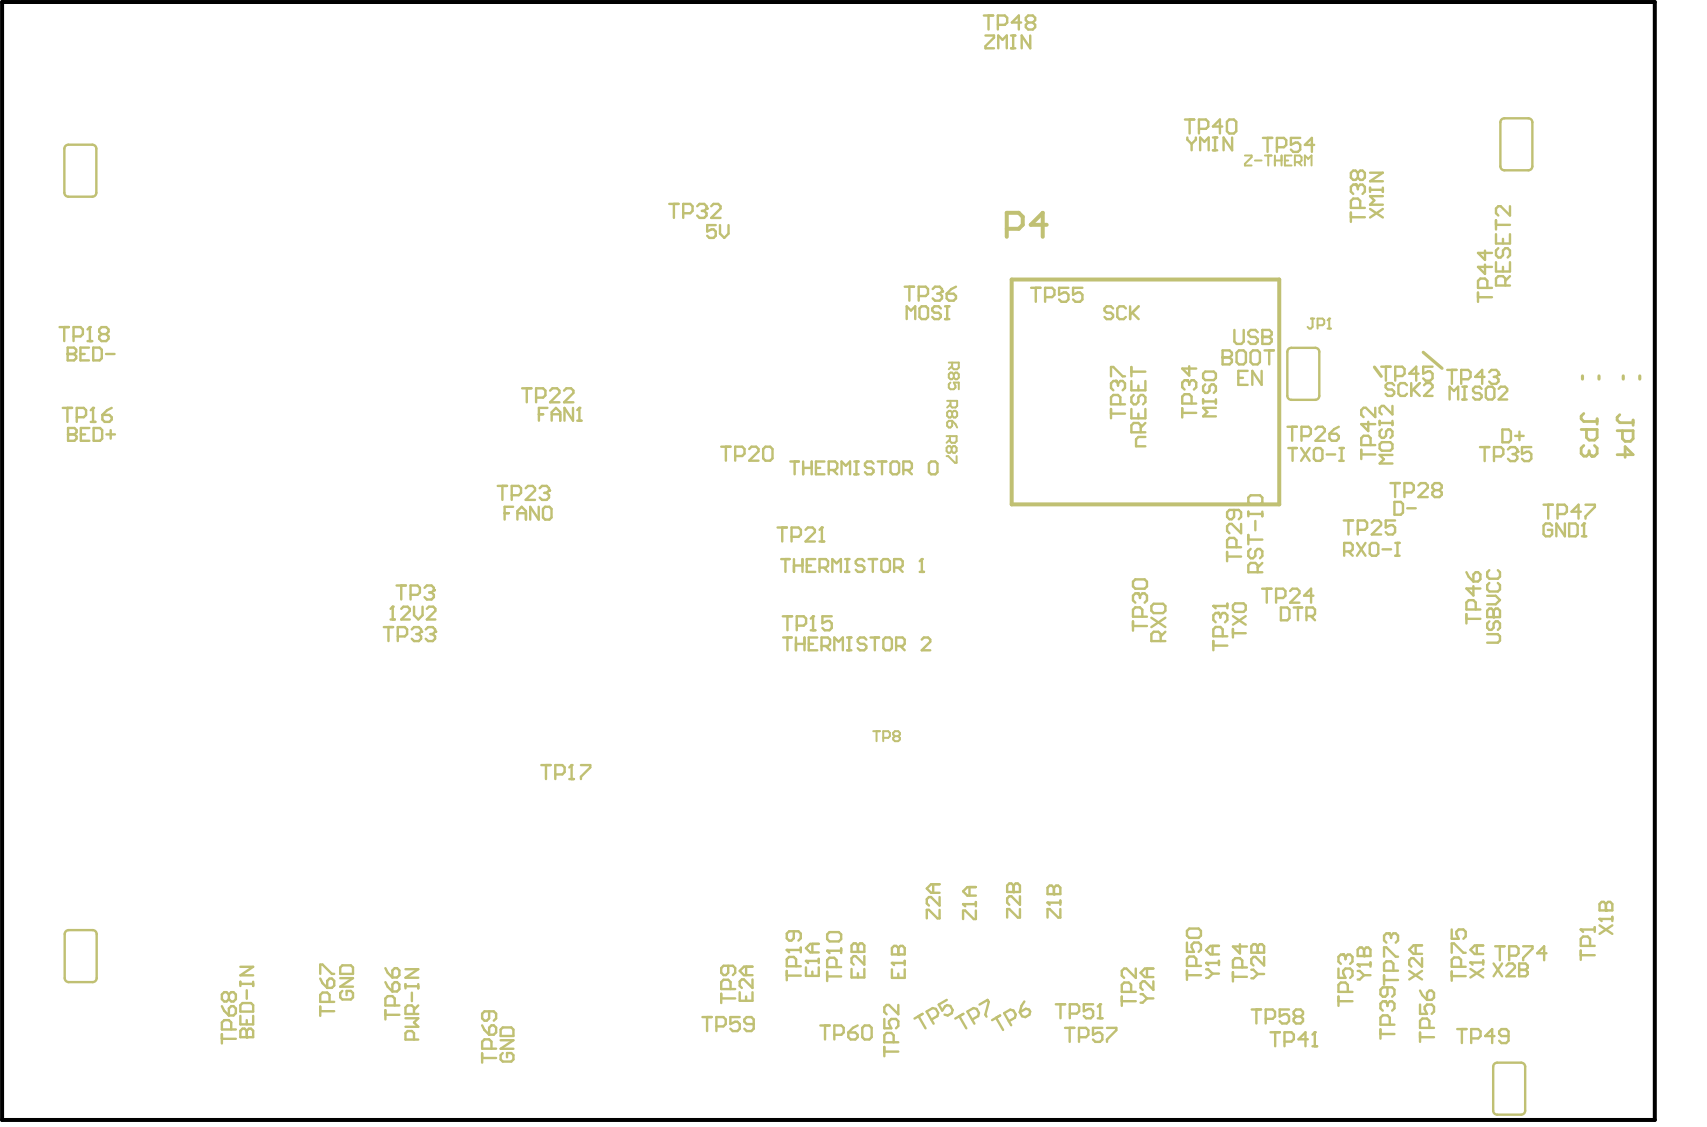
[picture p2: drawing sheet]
<svg xmlns="http://www.w3.org/2000/svg" width="361mm" height="238mm" viewBox="0 0 361 238" stroke-linecap="round" stroke-linejoin="round" font-family="sans-serif">
<path d="M214.1 59.1h56.6v47.6h-56.6z" fill="none" stroke="#c0c073" stroke-width=".84"/>
<g fill="none" stroke="#c0c073" stroke-width=".51">
<path d="M13.6 31.5v9.3M14.5 30.6h5M20.4 31.5v9.3M317.5 25.9v9.3M318.4 36h5M318.4 25h5M324.3 25.9v9.3M14.5 41.6h5M272.4 74.4v9.4M273.3 73.6h5.1M279.2 74.4v9.4M273.3 84.6h5.1"/>
<path d="M13.7 197.7v9.3M14.5 196.8h5.1M20.5 197.7v9.3M338.5 195.8l2.7 1.8M338.5 194.5h2.7M341.2 195.8l-2.7 1.8M341.2 194v.9M14.5 207.8h5.1M316 225.7v9.3M316.8 235.9h5.1M316.8 224.9h5.1M322.8 225.7v9.3"/>
</g>
<path d="M334.9 79.5v.7M338.4 79.5v.7M343.5 79.5v.7M347 79.5v.7" fill="none" stroke="#c0c073" stroke-width=".66"/>
<path d="M290.9 77.7l1.4 1.9M301.2 74.5l4 3.4" fill="none" stroke="#c0c073" stroke-width=".68"/>
<circle cx="338.5" cy="194.5" r=".25" fill="#c0c073"/>
<path d="M338.5 194.5l.5 .4M338.5 192.6h2.7v-1.3l-.4-.5h-.5l-.4 .5v1.3" fill="none" stroke="#c0c073" stroke-width=".51"/>
<circle cx="339.9" cy="192.6" r=".25" fill="#c0c073"/>
<path d="M338.5 192.6v-1.3l.5-.5h.4l.5 .5v1.3M311.2 205l2.7 1.8M311.2 203.7h2.7M313.9 205l-2.7 1.8M313.9 203.2v.9" fill="none" stroke="#c0c073" stroke-width=".51"/>
<circle cx="311.2" cy="203.7" r=".25" fill="#c0c073"/>
<path d="M14.3 73.6v2.7h1.4l.4-.5v-.4l-.4-.5h-1.4M298.2 205.5l2.7 1.8M299.6 200v1.8M300.9 205.5l-2.7 1.8M300.9 202.7v1.9l-1.8-1.9h-.4l-.5 .5v.9l.5 .5M300.9 200h-1.8l-.9 .9 .9 .9h1.8M311.2 203.7l.4 .4M312.5 200.1v1.8M313.9 200.1h-1.8l-.9 .9 .9 .9h1.8" fill="none" stroke="#c0c073" stroke-width=".51"/>
<circle cx="14.3" cy="74.9" r=".25" fill="#c0c073"/>
<path d="M14.3 73.6h1.4l.4 .4v.5l-.4 .4h-1.4M17 74.9h.9M18.8 73.6h-1.8v2.7h1.8M19.7 73.6h1.4l.4 .4v1.8l-.4 .5h-1.4zM22.4 74.9h1.8M14.4 90.6v2.7h1.4l.4-.5v-.4l-.4-.5h-1.4" fill="none" stroke="#c0c073" stroke-width=".51"/>
<circle cx="14.4" cy="91.9" r=".25" fill="#c0c073"/>
<path d="M14.4 90.6h1.4l.4 .4v.5l-.4 .4h-1.4M17.1 91.9h.9M18.9 90.6h-1.8v2.7h1.8M19.8 90.6h1.4l.4 .4v1.8l-.4 .5h-1.4zM22.5 91.9h1.8M23.4 91v1.8M314.7 134.2h2.3l.4 .4v.9l-.4 .5h-2.3M314.7 130.6h2.7v-1.4l-.4-.4h-.5l-.4 .4v1.4M315.2 131.5l-.5 .4v.9l.5 .5h.4l.5-.5v-.9l.4-.4h.5l.4 .4v.9l-.4 .5" fill="none" stroke="#c0c073" stroke-width=".51"/>
<circle cx="316.1" cy="130.6" r=".25" fill="#c0c073"/>
<path d="M328.5 111.2l-.5-.4h-.9l-.4 .4v1.8l.4 .5h.9l.5-.5v-.9h-.9M331.2 110.8v2.7l-1.8-2.7v2.7M332.1 110.8h1.3l.5 .4v1.8l-.5 .5h-1.3zM334.8 113.5h.9M335.2 110.8v2.7M314.7 130.6v-1.4l.5-.4h.4l.5 .4v1.4M314.7 126.1h1.8l.9 .9-.9 .9h-1.8M315.2 120.7l-.5 .4v.9l.5 .5h1.8l.4-.5v-.9l-.4-.4M315.2 123.4l-.5 .4v.9l.5 .5h1.8l.4-.5v-.9l-.4-.4" fill="none" stroke="#c0c073" stroke-width=".51"/>
<circle cx="335.2" cy="110.8" r=".25" fill="#c0c073"/>
<g fill="none" stroke="#c0c073" stroke-width=".51">
<path d="M208.5 7.5h1.9v.5l-1.9 1.8v.4h1.9M211.3 10.2v-2.7l.9 .9 .9-.9v2.7M214 7.5h.9M214 10.2h.9M214.4 7.5v2.7M218 7.5v2.7l-1.8-2.7v2.7M251.3 29.1v.4l.9 1M252.2 30.5v1.3M253.1 29.1v.4l-.9 1M254 31.8v-2.7l.9 .9 .9-.9v2.7M256.7 29.1h.9M256.7 31.8h.9"/>
<path d="M257.1 29.1v2.7M260.7 29.1v2.7l-1.8-2.7v2.7M289.9 39.7v.9M289.9 36.5h2.7l-2.7 1.9h2.7M292.6 39.7v.9M151.5 47.6h-1.8v1.4l.9-.5h.4l.5 .5v.9l-.5 .4h-.9l-.4-.4M152.4 47.6v1.8l.9 .9 .9-.9v-1.8M289.9 44.2l2.7 1.8M289.9 40.2h2.7M292.6 44.2l-2.7 1.8M292.6 41.5h-2.7l.9 .9-.9 .9h2.7M191.9 67.5v-2.7l.9 .9 .9-.9v2.7"/>
<path d="M194.6 65.3l.4-.5h.9l.5 .5v1.8l-.5 .4h-.9l-.4-.4zM199.1 65.3l-.5-.5h-.9l-.4 .5v.4l.4 .5h.9l.5 .4v.5l-.5 .4h-.9l-.4-.4M200 64.8h.9M200 67.5h.9M200.5 64.8v2.7M235.6 65.3l-.5-.5h-.9l-.5 .5v.4l.5 .5h.9l.5 .4v.5l-.5 .4h-.9l-.5-.4M238.3 65.3l-.5-.5h-.9l-.4 .5v1.8l.4 .4h.9l.5-.4M239.2 64.8v2.7M239.6 66.2l1.4 1.3M241 64.8l-1.8 1.8M255.1 78.6h1.8l.4 .5v.9l-.4 .4h-1.8l-.5-.4v-.9zM254.6 84.5v.9"/>
<path d="M254.6 84.9h2.7M255.1 81.3l-.5 .5v.9l.5 .4h.4l.5-.4v-.9l.4-.5h.5l.4 .5v.9l-.4 .4M257.3 86.3h-2.7l.9 .9-.9 .9h2.7M257.3 84.5v.9M272.6 94.8h1.8M273.5 94.8v2.7M275.3 94.8l1.8 2.7M277.1 94.8l-1.8 2.7M278.5 94.8h.9l.5 .5v1.8l-.5 .4h-.9l-.4-.4v-1.8zM280.8 96.2h1.8M283.5 94.8h.9M283.5 97.5h.9"/>
<path d="M283.9 94.8v2.7M292 89.1v.9M292 89.5h2.7M292.4 90.9l-.4 .4v.9l.4 .5h.5l.4-.5v-.9l.5-.4h.4l.5 .4v.9l-.5 .5M292.4 93.6h1.8l.5 .4v.9l-.5 .5h-1.8l-.4-.5v-.9zM294.7 85.9v1.8l-1.8-1.8h-.5l-.4 .4v.9l.4 .5M294.7 96.3h-2.7l.9 .9-.9 .9h2.7M294.7 89.1v.9M295 81.5l-.4-.4h-.9l-.5 .4v.5l.5 .4h.9l.4 .5v.4l-.4 .5h-.9l-.5-.5M297.7 81.5l-.4-.4h-.9l-.5 .4v1.8l.5 .5h.9l.4-.5M298.7 81.1v2.7M299.1 82.4l1.4 1.4"/>
<path d="M300.5 81.1l-1.8 1.8M301.4 81.5l.4-.4h.9l.5 .4v.5l-1.8 1.8h1.8M306.8 84.5v-2.7l.9 .9 .9-.9v2.7M309.5 81.8h.9M309.5 84.5h.9M309.9 81.8v2.7M313.5 82.3l-.4-.5h-.9l-.5 .5v.4l.5 .5h.9l.4 .4v.5l-.4 .4h-.9l-.5-.4M314.9 81.8h.9l.4 .5v1.8l-.4 .4h-.9l-.5-.4v-1.8zM317.1 82.3l.5-.5h.9l.5 .5v.4l-1.9 1.8h1.9M317.9 90.9h1.4l.4 .4v1.8l-.4 .5h-1.4zM320.6 92.2h1.9M321.6 91.3v1.8"/>
<path d="M165.3 118.3h1.8M166.2 118.3v2.7M168 118.3v2.7M168 119.7h1.8M169.8 118.3v2.7M170.7 119.7h.9M172.5 118.3h-1.8v2.7h1.8M178.8 118.3h1M179.3 118.3v2.7M182.9 118.8l-.4-.5h-.9l-.5 .5v.4l.5 .5h.9l.4 .4v.5l-.4 .4h-.9l-.5-.4M183.8 118.3h1.8M184.7 118.3v2.7"/>
<path d="M187 118.3h.9l.4 .5v1.8l-.4 .4h-.9l-.5-.4v-1.8zM195.1 118.3v2.7M295.1 106.2h1.4l.4 .5v1.8l-.4 .4h-1.4zM297.8 107.6h1.8M335.2 110.8l-.4 .4M165.7 134.9h1.8M166.6 134.9v2.7M168.4 134.9v2.7M168.4 136.2h1.8M170.2 134.9v2.7M171.2 136.2h.9M173 134.9h-1.8v2.7h1.8"/>
<path d="M173.4 120.1h1.4l.4-.4v-.9l-.4-.5h-1.4v2.7M173.9 136.7h1.3l.5-.5v-.9l-.5-.4h-1.3v2.7M174.3 120.1l.9 .9M174.8 136.7l.9 .9M176.1 121v-2.7l.9 .9 .9-.9v2.7M176.6 137.6v-2.7l.9 .9 .9-.9v2.7M178.8 121h1M179.3 134.9h.9M179.3 137.6h.9M179.7 134.9v2.7M183.3 135.3l-.4-.4h-.9l-.5 .4v.5l.5 .4h.9l.4 .5v.5l-.4 .4h-.9l-.5-.4M184.2 134.9h1.8"/>
<path d="M185.1 134.9v2.7M187.4 134.9h.9l.4 .4v1.9l-.4 .4h-.9l-.5-.4v-1.9zM189.2 120.1h1.4l.4-.4v-.9l-.4-.5h-1.4v2.7M189.6 136.7h1.4l.5-.5v-.9l-.5-.4h-1.4v2.7M190.1 120.1l.9 .9M190.5 136.7l1 .9M194.6 121h.9M195.1 135.3l.4-.4h.9l.5 .4v.5l-1.8 1.8h1.8M260.9 133.1v1.8M260.9 134h2.7M260.9 130.4l2.7 1.8M261.4 127.7h1.8l.4 .4v.9l-.4 .5h-1.8l-.5-.5v-.9z"/>
<path d="M263.6 130.4l-2.7 1.8M271.1 128.5h1.3l.5 .5v1.8l-.5 .5h-1.3zM273.8 128.5h1.8M274.7 128.5v2.8M276.5 130.4h1.3l.5-.5v-.9l-.5-.5h-1.3v2.8M277.4 130.4l.9 .9"/>
</g>
<circle cx="195.1" cy="118.3" r=".25" fill="#c0c073"/>
<g fill="none" stroke="#c0c073" stroke-width=".51">
<path d="M114 87.7h.9M115.8 86.3h-1.8v2.7M116.8 87.7h1.8M116.8 89v-1.8l.9-.9 .9 .9v1.8M121.3 86.3v2.7l-1.8-2.7v2.7M122.2 89h.9M122.6 86.3v2.7M167.3 97.7h1.8M168.2 97.7v2.7M170 97.7v2.7M170 99h1.8M171.8 97.7v2.7"/>
<path d="M172.7 99h.9M174.5 97.7h-1.8v2.7h1.8M175.4 99.5h1.3l.5-.5v-.9l-.5-.4h-1.3v2.7M176.3 99.5l.9 .9M180.8 97.7h.9M181.2 97.7v2.7M184.9 98.1l-.5-.4h-.9l-.5 .4v.5l.5 .4h.9l.5 .5v.4l-.5 .5h-.9l-.5-.5M185.8 97.7h1.8M186.7 97.7v2.7M188.9 97.7h.9l.5 .4v1.8l-.5 .5h-.9l-.4-.5v-1.8zM191.2 99.5h1.3l.5-.5v-.9l-.5-.4h-1.3v2.7M192.1 99.5l.9 .9"/>
<path d="M197 97.7h.9l.5 .4v1.8l-.5 .5h-.9l-.4-.5v-1.8zM178.1 100.4v-2.7l.9 .9 .9-.9v2.7M180.8 100.4h.9M195.1 118.3l-.5 .5"/>
</g>
<circle cx="122.6" cy="86.3" r=".25" fill="#c0c073"/>
<path d="M122.6 86.3l-.4 .5M106.8 108.6h.9M108.6 107.2h-1.8v2.7M109.5 108.6h1.8M109.5 109.9v-1.8l.9-.9 .9 .9v1.8M114 107.2v2.7l-1.8-2.7v2.7M115.4 107.2h.9l.4 .5v1.8l-.4 .4h-.9l-.5-.4v-1.8zM82.7 131.1h.9M83.1 128.4v2.7" fill="none" stroke="#c0c073" stroke-width=".51"/>
<circle cx="83.1" cy="128.4" r=".25" fill="#c0c073"/>
<path d="M83.1 128.4l-.4 .4M84.9 128.8l.5-.4h.9l.4 .4v.5l-1.8 1.8h1.8M87.6 128.4v1.8l.9 .9 .9-.9v-1.8M90.3 128.8l.5-.4h.9l.4 .4v.5l-1.8 1.8h1.8M50.9 219.5h2.7v-1.4l-.5-.4h-.4l-.5 .4v1.4" fill="none" stroke="#c0c073" stroke-width=".51"/>
<circle cx="52.2" cy="219.5" r=".25" fill="#c0c073"/>
<g fill="none" stroke="#c0c073" stroke-width=".51">
<path d="M50.9 219.5v-1.4l.4-.4h.5l.4 .4v1.4M50.9 207.7v.9M50.9 215v1.8h2.7v-1.8M50.9 208.2h2.7M50.9 204.6h2.7l-2.7 1.8h2.7M51.3 212.2h1.8l.5 .5v1.4h-2.7v-1.4zM52.2 209.5v1.8M52.2 215.9v.9M53.6 207.7v.9M72 207h2.7l-2.7 1.8h2.7M72.4 209.7l-.4 .4v.9l.4 .5h1.9l.4-.5v-.9l-.4-.4h-.9v.9M72.4 204.3h1.9l.4 .4v1.4h-2.7v-1.4z"/>
<path d="M85.8 208.2v.9M85.8 215.5h2.7l-.9 .9 .9 .9h-2.7M85.8 208.7h2.7M85.8 205.1h2.7l-2.7 1.8h2.7M87.2 210v1.9M87.6 220v-1.4l-.4-.4h-.9l-.5 .4v1.4h2.7M87.6 214.6v-1.4l-.4-.4h-.9l-.5 .4v1.4h2.7M88.5 212.8l-.9 .9M88.5 208.2v.9M106.4 217.4h1.8l.5 .5v1.3h-2.8v-1.3zM188.8 205.1v1.8h2.7v-1.8M188.8 203.8h2.7"/>
<path d="M190.1 206v.9M191.5 203.3v.9M105.9 220.1h2.8l-2.8 1.8h2.8M106.4 222.8l-.5 .5v.9l.5 .4h1.8l.5-.4v-.9l-.5-.5h-.9v.9"/>
</g>
<circle cx="188.8" cy="203.8" r=".25" fill="#c0c073"/>
<path d="M188.8 203.8l.4 .4M188.8 202h2.7v-1.4l-.5-.4h-.4l-.5 .4v1.4" fill="none" stroke="#c0c073" stroke-width=".51"/>
<circle cx="190.1" cy="202" r=".25" fill="#c0c073"/>
<path d="M170.6 204.7v1.8h2.7v-1.8M170.6 203.3h2.7M171.9 205.6v.9M173.3 202.9v.9M188.8 202v-1.4l.4-.4h.5l.4 .4v1.4" fill="none" stroke="#c0c073" stroke-width=".51"/>
<circle cx="170.6" cy="203.3" r=".25" fill="#c0c073"/>
<path d="M171.9 199.7v1.8M173.3 199.7h-1.8l-.9 .9 .9 .9h1.8M156.5 210v1.8h2.7v-1.8M157.9 204.5v1.9M157.9 210.9v.9M159.2 207.3v1.8l-1.8-1.8h-.4l-.5 .4v.9l.5 .5M159.2 204.5h-1.8l-.9 1 .9 .9h1.8M170.6 203.3l.4 .5M180.2 205v1.8h2.7v-1.8M180.2 201.4h2.7v-1.3l-.4-.5h-.5l-.4 .5v1.3M181.6 205.9v.9M182.9 202.3v1.8l-1.8-1.8h-.4l-.5 .5v.9l.5 .4" fill="none" stroke="#c0c073" stroke-width=".51"/>
<circle cx="181.6" cy="201.4" r=".25" fill="#c0c073"/>
<path d="M213.1 188.7h2.7v-1.3l-.4-.5h-.5l-.4 .5v1.3M215.8 189.7v1.8l-1.8-1.8h-.4l-.5 .4v.9l.5 .5M215.8 192.4v1.8h-.4l-1.8-1.8h-.5v1.8M180.2 201.4v-1.3l.5-.5h.4l.5 .5v1.3" fill="none" stroke="#c0c073" stroke-width=".51"/>
<circle cx="214.5" cy="188.7" r=".25" fill="#c0c073"/>
<path d="M197.5 187.1v1.8M198.8 189.8v1.8l-1.8-1.8h-.4l-.5 .5v.9l.5 .4M198.8 192.5v1.8h-.4l-1.8-1.8h-.5v1.8M198.8 187.1h-1.8l-.9 .9 .9 .9h1.8M203.8 191.3h2.7M206.5 192.7v1.8h-.4l-1.8-1.8h-.5v1.8M206.5 190.9v.9M213.1 188.7v-1.3l.5-.5h.4l.5 .5v1.3" fill="none" stroke="#c0c073" stroke-width=".51"/>
<circle cx="203.8" cy="191.3" r=".25" fill="#c0c073"/>
<path d="M203.8 191.3l.5 .5M205.2 187.7v1.8M206.5 187.7h-1.8l-.9 .9 .9 .9h1.8M221.7 191h2.7M224.4 192.4v1.8h-.5l-1.8-1.8h-.4v1.8M224.4 190.6v.9" fill="none" stroke="#c0c073" stroke-width=".51"/>
<circle cx="221.7" cy="191" r=".25" fill="#c0c073"/>
<path d="M221.7 191l.4 .5M221.7 189.2h2.7v-1.4l-.5-.4h-.4l-.5 .4v1.4" fill="none" stroke="#c0c073" stroke-width=".51"/>
<circle cx="223" cy="189.2" r=".25" fill="#c0c073"/>
<path d="M221.7 189.2v-1.4l.4-.4h.5l.4 .4v1.4M264.8 205.2h.5l.9 .9M264.8 201.6h2.7v-1.4l-.4-.4h-.5l-.4 .4v1.4M266.2 206.1l-.9 .9h-.5M266.2 206.1h1.3M267.5 202.5v1.8l-1.8-1.8h-.4l-.5 .4v.9l.5 .5" fill="none" stroke="#c0c073" stroke-width=".51"/>
<circle cx="266.2" cy="201.6" r=".25" fill="#c0c073"/>
<path d="M241.4 210.4h.4l.9 .9M242.7 211.3l-.9 .9h-.4M242.7 211.3h1.4M242.7 204.9v1.9M244.1 207.7v1.8l-1.8-1.8h-.5l-.4 .4v.9l.4 .5M244.1 204.9h-1.8l-.9 1 .9 .9h1.8M255.3 205.1h.4l.9 .9M255.3 203.8h2.7M256.6 206l-.9 .9h-.4M256.6 206h1.4M258 203.3v.9M264.8 201.6v-1.4l.5-.4h.4l.5 .4v1.4" fill="none" stroke="#c0c073" stroke-width=".51"/>
<circle cx="255.3" cy="203.8" r=".25" fill="#c0c073"/>
<path d="M255.3 203.8l.4 .4M256.6 200.2v1.8M258 200.2h-1.8l-.9 .9 .9 .9h1.8M287.3 205.5h.5l.9 .9M287.3 204.1h2.7M288.7 206.4l-.9 .9h-.5M288.7 206.4h1.3M290 203.7v.9" fill="none" stroke="#c0c073" stroke-width=".51"/>
<circle cx="287.3" cy="204.1" r=".25" fill="#c0c073"/>
<path d="M287.3 204.1l.5 .5M287.3 202.3h2.7v-1.4l-.4-.4h-.5l-.4 .4v1.4" fill="none" stroke="#c0c073" stroke-width=".51"/>
<circle cx="288.7" cy="202.3" r=".25" fill="#c0c073"/>
<path d="M287.3 202.3v-1.4l.5-.4h.4l.5 .4v1.4M316.1 203.9l1.8 2.7M317.9 203.9l-1.8 2.7M318.8 204.3l.4-.4h.9l.5 .4v.5l-1.8 1.8h1.8M321.5 203.9v2.7h1.3l.5-.5v-.4l-.5-.5h-1.3" fill="none" stroke="#c0c073" stroke-width=".51"/>
<circle cx="321.5" cy="205.2" r=".25" fill="#c0c073"/>
<g fill="none" stroke="#c0c073" stroke-width=".51">
<path d="M261.2 69.8v2.5l.5 .5h1l.5-.5v-2.5M266.2 70.3l-.5-.5h-1l-.5 .5v.5l.5 .5h1l.5 .5v.5l-.5 .5h-1l-.5-.5M267.1 69.8v3h1.5l.5-.5v-.5l-.5-.5h-1.5M264.2 108.3v.9M264.2 113.2v2M264.2 114.2h2.9M264.2 108.8h2.9M264.7 104.8h1.9l.5 .5v1l-.5 .5h-1.9l-.5-.5v-1zM264.7 116.2l-.5 .5v.9l.5 .5h.5l.5-.5v-.9l.5-.5h.4l.5 .5v.9l-.5 .5M265.7 110.2v2M267.1 119.1l-.9 1M267.1 108.3v.9"/>
<path d="M284.5 116.7h1.3l.5-.5v-.9l-.5-.4h-1.3v2.7M285.4 116.7l.9 .9M287.2 114.9l1.8 2.7M289 114.9l-1.8 2.7M290.3 114.9h.9l.5 .4v1.8l-.5 .5h-.9l-.4-.5v-1.8zM292.6 116.2h1.8M295.3 114.9h.9M295.3 117.6h.9M295.7 114.9v2.7M243.7 130.7l2.9 2M244.2 127.8h1.9l.5 .5v.9l-.5 .5h-1.9l-.5-.5v-.9zM245.6 135.7v-1.5l-.5-.5h-.9l-.5 .5v1.5h2.9"/>
<path d="M246.6 133.7l-1 1M246.6 130.7l-2.9 2M266.2 121.1v-1.5l-.5-.5h-1l-.5 .5v1.5h2.9M321.5 203.9h1.3l.5 .4v.5l-.5 .4h-1.3"/>
</g>
<path d="M263.5 32.9h1.4v.4l-1.4 1.4v.3h1.4M265.6 34h1.4M267.7 32.9h1.4M268.4 32.9v2.1M269.8 34h1.4M269.8 32.9v2.1M271.2 32.9v2.1M271.9 34h.7M273.3 32.9h-1.4v2.1h1.4M274 34.3h1.1l.3-.3v-.7l-.3-.4h-1.1v2.1M274.7 34.3l.7 .7M276.1 35v-2.1l.7 .7 .8-.7v2.1" fill="none" stroke="#c0c073" stroke-width=".42"/>
<circle cx="267.1" cy="71.3" r=".25" fill="#c0c073"/>
<path d="M258.7 74.1v3h1.5l.5-.5v-.5l-.5-.5h-1.5M267.1 69.8h1.5l.5 .5v.5l-.5 .5h-1.5" fill="none" stroke="#c0c073" stroke-width=".51"/>
<circle cx="258.7" cy="75.6" r=".25" fill="#c0c073"/>
<g fill="none" stroke="#c0c073" stroke-width=".51">
<path d="M316.6 46.6v2M316.6 49.6v1.9h2.9v-1.9M316.6 55.5v2h2.9v-2M316.6 47.6h2.9M317.1 52.5l-.5 .5v1l.5 .5h.5l.5-.5v-1l.5-.5h.5l.4 .5v1l-.4 .5M318.1 50.5v1M318.1 56.5v1M319.5 43.6v2l-1.9-2h-.5l-.5 .5v1l.5 .5M319.5 58.4l-.9 1M239.4 77.7v1.9M239.4 78.6h3M258.7 74.1h1.5l.5 .5v.5l-.5 .5h-1.5"/>
<path d="M262.1 80h.9M262.2 74.1h1l.5 .5v2l-.5 .5h-1l-.5-.5v-2zM264 78.5h-1.9v2.9h1.9M265.1 74.1h1l.5 .5v2l-.5 .5h-1l-.4-.5v-2zM267 78.5v2.9l-2-2.9v2.9M267.6 74.1h2M268.6 74.1v3M318.6 60.4v-1.5l-.5-.5h-1l-.5 .5v1.5h2.9M239.4 80.6v2h3v-2M239.4 86.5v2h3v-2M239.9 83.6l-.5 .5v1l.5 .5h.5l.5-.5v-1l.5-.5h.5l.5 .5v1l-.5 .5M240.9 81.6v1"/>
<path d="M240.9 87.5v1M241.4 91.5v-1.5l-.5-.5h-1l-.5 .5v1.5h3M242.4 92.5h-1.5l-.5 .5v1.4h2M242.4 89.5l-1 1"/>
</g>
<path d="M213.1 48.4h2.5l.8-.8v-1.7l-.8-.9h-2.5v5.1M221.5 47.6h-3.4l2.6-2.6v5.1" fill="none" stroke="#c0c073" stroke-width=".84"/>
<path d="M334.6 90.9h3.4v1.7l-.6 .5h-1.1l-.6-.5v-1.7M335.2 87.5l-.6 .6v.5l.6 .6h2.8M337.4 94.3l.6 .5v1.2l-.6 .5h-.5M338 88.6v1.2M342.2 91.1h3.4v1.7l-.6 .6h-1.1l-.5-.6v-1.7M342.2 96.2h3.4l-1.7-1.7v2.3M342.8 87.8l-.6 .5v.6l.6 .5h2.8M345.6 88.9v1.1" fill="none" stroke="#c0c073" stroke-width=".59"/>
<circle cx="336.9" cy="96.5" r=".3" fill="#c0c073"/>
<path d="M335.2 94.3l-.6 .5v1.2l.6 .5h.5l.6-.5M336.3 96l.6 .5M336.3 95.4v.6" fill="none" stroke="#c0c073" stroke-width=".59"/>
<g fill="none" stroke="#c0c073" stroke-width=".51">
<path d="M148.6 215.2h2M149.6 215.2v3M151.6 217.2h1.5l.5-.5v-1l-.5-.5h-1.5v3M156.5 215.2h-1.9v1.5l1-.5h.4l.5 .5v1l-.5 .5h-.9l-.5-.5M159.5 216.7h-1.5l-.5-.5v-.5l.5-.5h1l.5 .5v2l-.5 .5h-1l-.5-.5M173.6 217h2M174.6 217v3M176.6 219h1.4l.5-.5v-1l-.5-.5h-1.4v3M179.5 218.5h1.5l.5 .5v.5l-.5 .5h-1l-.5-.5zM181.5 217l-1 .5-1 1M183 217h1l.5 .5v2l-.5 .5h-1l-.5-.5v-2zM225.4 217.5h2"/>
<path d="M226.4 217.5v3M228.3 219.5h1.5l.5-.5v-1l-.5-.5h-1.5v3M233.3 217.5h-2v1.5l1-.5h.5l.5 .5v1l-.5 .5h-1l-.5-.5M234.3 217.5h1.9v.5l-1.9 2v.5M264.9 213.6h2M265.9 213.6v3M267.9 215.6h1.4l.5-.5v-1l-.5-.5h-1.4v3M268.9 218.4h1.9M269.9 218.4v3M272.8 213.6h-2v1.5l1-.5h.5l.5 .5v1l-.5 .5h-1l-.5-.5M274.3 215.1l-.5-.5v-.5l.5-.5h1l.4 .5v.5l-.4 .5M274.3 215.1l-.5 .5v.5l.5 .5h1l.4-.5v-.5l-.4-.5"/>
<path d="M274.3 215.1h1M276.8 219.9h-2l1.5-1.5v3M278.2 218.4v3M300.5 219.5h3M300.5 212.6v1.9h1.5l-.5-.9v-.5l.5-.5h1l.5 .5v.9l-.5 .5M300.5 218.5v2M300.5 209.6l.5 1 1 1M302.5 217.5v-1.5l-.5-.5h-1l-.5 .5v1.5h3M302.5 209.6h.5l.5 .5v1l-.5 .5h-1v-1.5zM308.4 217.8h2M309.4 217.8v2.9M311.3 219.7h1.5l.5-.5v-.9l-.5-.5h-1.5v2.9"/>
<path d="M316.3 219.2h-2l1.5-1.4v2.9M319.2 219.2h-1.4l-.5-.5v-.4l.5-.5h.9l.5 .5v1.9l-.5 .5h-.9l-.5-.5M271.8 220.4h1.5l.5-.5v-1l-.5-.5h-1.5v3M277.8 221.4h.9"/>
</g>
<circle cx="278.2" cy="218.4" r=".25" fill="#c0c073"/>
<path d="M278.2 218.4l-.4 .5M292.1 217.8v2M292.1 218.8h3M293.1 211.9h-.5l-.5 .5v1l.5 .5M294.1 216.8v-1.5l-.5-.4h-1l-.5 .4v1.5h3" fill="none" stroke="#c0c073" stroke-width=".51"/>
<circle cx="293.1" cy="211.9" r=".25" fill="#c0c073"/>
<g fill="none" stroke="#c0c073" stroke-width=".51">
<path d="M267.3 29.2h1.9M268.3 29.2v2.9M270.2 31.2h1.5l.5-.5v-1l-.5-.5h-1.5v2.9M275.2 29.2h-2v1.5l1-.5h.5l.5 .5v1l-.5 .4h-1l-.5-.4M278.1 30.7h-2l1.5-1.5v2.9M218.2 60.9h2M219.2 60.9v3M221.2 62.9h1.5l.4-.5v-1l-.4-.5h-1.5v3M226.1 60.9h-2v1.5l1-.5h.5l.5 .5v1l-.5 .5h-1l-.5-.5M229.1 60.9h-2v1.5l1-.5h.5l.5 .5v1l-.5 .5h-1l-.5-.5M313.2 94.6h2M314.2 94.6v3"/>
<path d="M316.2 96.6h1.4l.5-.5v-1l-.5-.5h-1.4v3M319.1 95.1l.5-.5h1l.5 .5v.5M293.1 211.9l.5 .5M293.6 208.9v1.5l-.5 .5h-.5l-.5-.5v-1l.5-.5h2l.5 .5v1l-.5 .5M293.6 212.4v.5M293.6 212.4l.5-.5h.5l.5 .5v1l-.5 .5"/>
</g>
<circle cx="321.1" cy="95.6" r=".25" fill="#c0c073"/>
<g fill="none" stroke="#c0c073" stroke-width=".51">
<path d="M320.1 96.1h.5M320.6 96.1l.5 .5v.5l-.5 .5h-1l-.5-.5M321.1 95.6l-.5 .5M324.1 94.6h-2v1.5l1-.5h.5l.5 .5v1l-.5 .5h-1l-.5-.5M294.3 102.2h1.9M295.2 102.2v3M297.2 104.2h1.5l.5-.5v-1l-.5-.5h-1.5v3M300.2 102.7l.5-.5h1l.4 .5v.5l-1.9 2h1.9M303.6 103.7l-.5-.5v-.5l.5-.5h1l.5 .5v.5l-.5 .5M303.6 103.7l-.5 .5v.5l.5 .5h1l.5-.5v-.5l-.5-.5M303.6 103.7h1M293.9 197.5h-.5l-.5 .5v1l.5 .5"/>
<path d="M292.9 202.4v-1.9h.5l2 1.9h.5M292.9 206.4v2M292.9 207.4h3M294.9 205.4v-1.5l-.5-.5h-1l-.5 .5v1.5h3"/>
</g>
<circle cx="293.9" cy="197.5" r=".25" fill="#c0c073"/>
<g fill="none" stroke="#c0c073" stroke-width=".51">
<path d="M141.6 43.1h2M142.6 43.1v3M144.6 45.1h1.5l.5-.5v-1l-.5-.5h-1.5v3M147.5 43.6l.5-.5h1l.5 .5v.5M293.9 197.5l.5 .5M294.4 198v.5M294.4 198l.5-.5h.5l.5 .5v1l-.5 .5M307.2 196.7v2h1.5l-.5-1v-.5l.5-.5h1l.5 .5v1l-.5 .5M307.2 201.6v-2h.5l2 2h.5M307.2 205.6v1.9M307.2 206.5h3M309.2 204.6v-1.5l-.5-.5h-1l-.5 .5v1.5h3"/>
<path d="M316.4 200.2h2M317.4 200.2v3M319.4 202.2h1.5l.5-.5v-1l-.5-.5h-1.5v3M322.3 200.2h2v.5l-2 2v.5M327.3 201.7h-2l1.5-1.5v3"/>
</g>
<circle cx="149.5" cy="44.1" r=".25" fill="#c0c073"/>
<path d="M148.5 44.6h.5M149 44.6l.5 .5v.5l-.5 .5h-1l-.5-.5M149.5 44.1l-.5 .5M150.5 43.6l.5-.5h1l.5 .5v.5l-2 2h2M256.8 135.6v2M256.8 136.6h2.9M257.8 129.7h-.5l-.5 .5v1l.5 .5M258.7 134.6v-1.4l-.4-.5h-1l-.5 .5v1.4h2.9" fill="none" stroke="#c0c073" stroke-width=".51"/>
<circle cx="257.8" cy="129.7" r=".25" fill="#c0c073"/>
<path d="M256.8 128.2h2.9M257.8 129.7l.5 .5M258.3 130.2v.5M258.3 130.2l.4-.5h.5l.5 .5v1l-.5 .5M259.7 127.7v1" fill="none" stroke="#c0c073" stroke-width=".51"/>
<circle cx="256.8" cy="128.2" r=".25" fill="#c0c073"/>
<path d="M239.8 131.5v2M239.8 132.5h2.9M240.8 125.6h-.5l-.5 .5v.9l.5 .5M241.7 130.5v-1.5l-.5-.5h-.9l-.5 .5v1.5h2.9M256.8 128.2l.5 .5" fill="none" stroke="#c0c073" stroke-width=".51"/>
<circle cx="240.8" cy="125.6" r=".25" fill="#c0c073"/>
<g fill="none" stroke="#c0c073" stroke-width=".51">
<path d="M12.6 69.2h2M13.6 69.2v3M15.6 71.2h1.4l.5-.5v-1l-.5-.5h-1.4v3M18.5 72.2h1M19 69.2v3M272.5 90.3h1.9M273.5 90.3v3M275.4 92.3h1.5l.5-.5v-1l-.5-.5h-1.5v3M278.4 90.8l.5-.5h1l.5 .5v.5l-2 2h2M281.4 91.8h1.4l.5 .5v.5l-.5 .5h-1l-.4-.5zM283.3 90.3l-1 .5-.9 1M259.7 116.8v2"/>
<path d="M259.7 117.8h2.9M261.2 107.9v1.5l-.5 .5h-.5l-.5-.5v-1l.5-.5h2l.4 .5v1l-.4 .5M261.7 115.8v-1.5l-.5-.5h-1l-.5 .5v1.5h2.9M262.6 110.9v1.9l-1.9-1.9h-.5l-.5 .5v.9l.5 .5M284.4 110.1h2M285.4 110.1v3M287.3 112.1h1.5l.5-.5v-1l-.5-.5h-1.5v3M290.3 110.6l.5-.5h1l.5 .5v.5l-2 2h2M295.2 110.1h-1.9v1.5l.9-.5h.5l.5 .5v1l-.5 .5h-.9l-.5-.5M240.3 122.6h1.9l.5 .5v1l-.5 .5h-1.9l-.5-.5v-1zM240.8 125.6l.4 .5M241.2 126.1v.4"/>
<path d="M241.2 126.1l.5-.5h.5l.5 .5v.9l-.5 .5M267.1 124.6h2M268.1 124.6v2.9M270.1 126.5h1.4l.5-.4v-1l-.5-.5h-1.4v2.9M273 125.1l.5-.5h1l.5 .5v.5l-2 1.9h2M277.9 126.1h-1.9l1.5-1.5v2.9"/>
</g>
<circle cx="19" cy="69.2" r=".25" fill="#c0c073"/>
<path d="M19 69.2l-.5 .5M21.5 70.7l-.5-.5v-.5l.5-.5h1l.5 .5v.5l-.5 .5M21.5 70.7l-.5 .5v.5l.5 .5h1l.5-.5v-.5l-.5-.5M21.5 70.7h1M114.6 161.9h1.9M115.5 161.9v3M117.5 163.9h1.5l.5-.5v-1l-.5-.5h-1.5v3M120.5 164.9h1M121 161.9v3" fill="none" stroke="#c0c073" stroke-width=".51"/>
<circle cx="121" cy="161.9" r=".25" fill="#c0c073"/>
<path d="M13.3 86.3h2M14.3 86.3v3M16.2 88.3h1.5l.5-.5v-1l-.5-.5h-1.5v3M19.2 89.3h1M19.7 86.3v3M121 161.9l-.5 .5M122.9 161.9h2v.5l-2 2v.5" fill="none" stroke="#c0c073" stroke-width=".51"/>
<circle cx="19.7" cy="86.3" r=".25" fill="#c0c073"/>
<path d="M19.7 86.3l-.5 .5M21.7 87.8h1.4l.5 .5v.5l-.5 .5h-.9l-.5-.5zM23.6 86.3l-.9 .5-1 1M83.9 123.9h2M84.9 123.9v3M86.9 125.9h1.5l.5-.5v-1l-.5-.5h-1.5v3M89.8 124.4l.5-.5h1l.5 .5v.5" fill="none" stroke="#c0c073" stroke-width=".51"/>
<circle cx="91.8" cy="124.9" r=".25" fill="#c0c073"/>
<path d="M90.8 125.4h.5M91.3 125.4l.5 .5v.5l-.5 .5h-1l-.5-.5M91.8 124.9l-.5 .5" fill="none" stroke="#c0c073" stroke-width=".51"/>
<path d="M277.4 67.4h.7M277.8 67.4v1.8l-.4 .3h-.3l-.4-.3M278.8 68.8h1.1l.3-.3v-.7l-.3-.4h-1.1v2.1M280.9 69.5h.8M281.3 67.4v2.1" fill="none" stroke="#c0c073" stroke-width=".42"/>
<circle cx="281.3" cy="67.4" r=".21" fill="#c0c073"/>
<path d="M281.3 67.4l-.4 .4" fill="none" stroke="#c0c073" stroke-width=".42"/>
<path d="M164.6 111.6h1.9M165.5 111.6v3M167.5 113.6h1.5l.5-.5v-1l-.5-.5h-1.5v3M170.5 112.1l.5-.5h1l.4 .5v.5l-1.9 2h1.9M173.4 114.6h1M173.9 111.6v3" fill="none" stroke="#c0c073" stroke-width=".51"/>
<circle cx="173.9" cy="111.6" r=".25" fill="#c0c073"/>
<path d="M152.6 94.5h2M153.6 94.5v3M155.6 96.5h1.5l.5-.5v-1l-.5-.5h-1.5v3M158.5 95l.5-.5h1l.5 .5v.5l-2 2h2M162 94.5h1l.5 .5v2l-.5 .5h-1l-.5-.5v-2zM173.9 111.6l-.5 .5M165.7 130.4h1.9M166.6 130.4v3M168.6 132.4h1.5l.5-.5v-1l-.5-.5h-1.5v3M171.6 133.4h1M172.1 130.4v3" fill="none" stroke="#c0c073" stroke-width=".51"/>
<circle cx="172.1" cy="130.4" r=".25" fill="#c0c073"/>
<path d="M250.2 86.4v2M250.2 87.4h3M251.2 80.5h-.5l-.5 .5v.9l.5 .5M252.2 85.4v-1.5l-.5-.5h-1l-.5 .5v1.5h3M172.1 130.4l-.5 .5M176 130.4h-2v1.5l1-.5h.5l.5 .5v1l-.5 .5h-1l-.5-.5" fill="none" stroke="#c0c073" stroke-width=".51"/>
<circle cx="251.2" cy="80.5" r=".25" fill="#c0c073"/>
<path d="M191.5 60.7h1.9M192.4 60.7v2.9M194.4 62.6h1.5l.5-.5v-.9l-.5-.5h-1.5v2.9M197.4 61.2l.5-.5h1l.5 .5v.5M251.7 77.5v2l-1.5-1.5h3M251.2 80.5l.5 .5M251.7 81v.4M251.7 81l.5-.5h.5l.5 .5v.9l-.5 .5" fill="none" stroke="#c0c073" stroke-width=".51"/>
<circle cx="199.4" cy="61.7" r=".25" fill="#c0c073"/>
<path d="M198.4 62.1h.5M198.9 62.1l.5 .5v.5l-.5 .5h-1l-.5-.5M199.4 61.7l-.5 .4M200.3 62.1h1.5l.5 .5v.5l-.5 .5h-1l-.5-.5zM202.3 60.7l-1 .5-1 .9M235.1 86.5v2M235.1 87.5h3M236.1 80.6h-.5l-.5 .5v1l.5 .5M237.1 85.6v-1.5l-.5-.5h-1l-.5 .5v1.5h3" fill="none" stroke="#c0c073" stroke-width=".51"/>
<circle cx="236.1" cy="80.6" r=".25" fill="#c0c073"/>
<path d="M286.9 39.1h-.5l-.5 .5v.9l.5 .5M285.9 45v2M285.9 46h2.9M287.9 44v-1.5l-.5-.5h-1l-.5 .5v1.5h2.9M235.1 79.6v-1.9h.5l2 1.9h.5M236.1 80.6l.5 .5M236.6 81.1v.5M236.6 81.1l.5-.5h.5l.5 .5v1l-.5 .5" fill="none" stroke="#c0c073" stroke-width=".51"/>
<circle cx="286.9" cy="39.1" r=".25" fill="#c0c073"/>
<g fill="none" stroke="#c0c073" stroke-width=".51">
<path d="M250.8 25.3h1.9M251.8 25.3v3M253.7 27.3h1.5l.5-.5v-1l-.5-.5h-1.5v3M258.7 26.8h-2l1.5-1.5v3M260.1 25.3h1l.5 .5v2l-.5 .5h-1l-.5-.5v-2zM286.9 39.1l.5 .5M287.4 36.6v1M287.4 39.6v.4M287.4 39.6l.5-.5h.4l.5 .5v.9l-.5 .5M287.4 36.6l.5-.5h.4l.5 .5v1l-.5 .5h-.4l-.5-.5M287.4 36.6l-.5-.5h-.5l-.5 .5v1l.5 .5h.5l.5-.5M306.3 78.3h1.9"/>
<path d="M307.3 78.3v2.9M314.2 79.8h-2l1.5-1.5v2.9M315.1 78.8l.5-.5h1l.5 .5v.5M288.1 95.2v1.9M288.1 96.2h2.9M289.6 89.2v2l-1.5-1.5h2.9M290.1 94.2v-1.5l-.5-.5h-1l-.5 .5v1.5h2.9M291 86.3v2l-1.9-2h-.5l-.5 .5v1l.5 .5M309.2 80.2h1.5l.5-.4v-1l-.5-.5h-1.5v2.9"/>
</g>
<circle cx="317.1" cy="79.3" r=".25" fill="#c0c073"/>
<g fill="none" stroke="#c0c073" stroke-width=".51">
<path d="M208.2 3.3h2M209.2 3.3v2.9M211.2 5.3h1.5l.4-.5v-1l-.4-.5h-1.5v2.9M216.1 4.8h-2l1.5-1.5v2.9M217.6 4.8l-.5-.5v-.5l.5-.5h1l.5 .5v.5l-.5 .5M217.6 4.8h1M217.6 4.8l-.5 .5v.5l.5 .4h1l.5-.4v-.5l-.5-.5M314.3 56v2l-1.5-1.5h2.9M314.3 53v2l-1.5-1.5h2.9M292.3 77.6h2M293.3 77.6v3M295.3 79.6h1.4l.5-.5v-1l-.5-.5h-1.4v3"/>
<path d="M300.2 79.1h-2l1.5-1.5v3M303.2 77.6h-2v1.5l1-.5h.5l.5 .5v1l-.5 .5h-1l-.5-.5M312.8 61.9v2M312.8 62.9h2.9M314.8 60.9v-1.5l-.5-.5h-1l-.5 .5v1.5h2.9M316.1 79.8h.5M316.6 79.8l.5 .4v.5l-.5 .5h-1l-.5-.5M317.1 79.3l-.5 .5M326.7 106.8h1.9M327.6 106.8v3M329.6 108.8h1.5l.5-.5v-1l-.5-.5h-1.5v3M334.6 108.3h-2l1.5-1.5v3"/>
<path d="M335.5 106.8h2v.5l-2 2v.5M310.3 130v1.9M310.3 130.9h3M310.3 121.1l.5 1 1 .9M311.8 124v2l-1.5-1.5h3M312.3 129v-1.5l-.5-.5h-1l-.5 .5v1.5h3M312.3 121.1h.5l.5 .5v1l-.5 .4h-1v-1.4zM334.5 196.7h3M337.5 196.2v1M47 218.8v2M47 219.8h2.9M47 212.9l.4 1 1 1"/>
<path d="M48.4 210.4l-.5-.5h-.5l-.4 .5v1l.4 .5h.5l.5-.5M48.4 210.4l.5-.5h.5l.5 .5v1l-.5 .5h-.5l-.5-.5M48.4 210.4v1M48.9 217.8v-1.4l-.5-.5h-1l-.4 .5v1.4h2.9M48.9 212.9h.5l.5 .5v1l-.5 .5h-1v-1.5zM67.8 206.1v-2h.5l1.9 2h.5M67.8 213v2M67.8 214h2.9M67.8 207.1l.5 1 .9 .9M69.7 212v-1.5l-.5-.5h-.9l-.5 .5v1.5h2.9M69.7 207.1h.5l.5 .5v.9l-.5 .5h-1v-1.4zM81.6 213.8v1.9"/>
<path d="M81.6 214.7h2.9M81.6 207.8l.5 1 .9 1M81.6 204.9l.5 1 .9 .9M83.5 212.8v-1.5l-.5-.5h-.9l-.5 .5v1.5h2.9M83.5 207.8h.5l.5 .5v1l-.5 .5h-1v-1.5zM83.5 204.9h.5l.5 .5v.9l-.5 .5h-1v-1.4zM102 217l.5 1 1 .9M103.5 214v1.5l-.5 .5h-.5l-.5-.5v-1l.5-.5h2l.5 .5v1l-.5 .5M104 217h.5l.5 .5v.9l-.5 .5h-1v-1.4zM334.5 201.1v2M334.5 202.1h3M336.5 200.2v-1.5l-.5-.5h-1l-.5 .5v1.5h3"/>
<path d="M102 222.9v2M102 223.9h3M104 221.9v-1.5l-.5-.5h-1l-.5 .5v1.5h3"/>
</g>
<circle cx="334.5" cy="196.7" r=".25" fill="#c0c073"/>
<g fill="none" stroke="#c0c073" stroke-width=".51">
<path d="M251.2 199.4v2h1.5l-.5-1v-.5l.5-.5h1l.5 .5v1l-.5 .5M251.7 196.5h2l.5 .5v1l-.5 .5h-2l-.5-.5v-1zM262.4 199.8v2l-1.5-1.5h3M334.5 196.7l.5 .5M237.4 210.9v1.9M237.4 211.9h3M239.4 209.9v-1.5l-.5-.5h-1l-.5 .5v1.5h3M240.4 204.9v2l-2-2h-.5l-.5 .5v1l.5 .5M251.2 205.4v1.9M251.2 206.4h3M253.2 204.4v-1.5l-.5-.5h-1l-.5 .5v1.5h3M260.9 205.7v2"/>
<path d="M260.9 206.7h3M262.9 204.7v-1.5l-.5-.5h-1l-.5 .5v1.5h3M283.3 211.9h2.9M283.3 204.9v2h1.4l-.5-1v-.5l.5-.5h1l.5 .5v1l-.5 .5M283.3 210.9v1.9M284.2 202h-.5l-.4 .5v1l.4 .5M285.2 209.9v-1.5l-.5-.5h-1l-.4 .5v1.5h2.9"/>
</g>
<circle cx="284.2" cy="202" r=".25" fill="#c0c073"/>
<g fill="none" stroke="#c0c073" stroke-width=".51">
<path d="M194.4 215l1.5 2.6M195.2 214.5l-1.7 1M197.1 215.8l1.3-.8 .1-.7-.4-.8-.7-.2-1.3 .7 1.5 2.6M200.4 211.6l-1.7 1 .7 1.3 .6-1 .4-.2 .7 .2 .5 .8-.2 .7-.8 .5-.7-.2M203 215l1.5 2.6M203.9 214.5l-1.7 1M205.7 215.8l1.3-.8 .2-.7-.5-.8-.7-.2-1.3 .7 1.5 2.6M207.3 212.6l1.7-1 .2 .4-.7 2.7 .3 .4M209.9 215.9l1.8-1-.9 .5 1.5 2.5M213.5 216.1l1.3-.7 .2-.7-.5-.9-.7-.2-1.3 .8 1.5 2.6M215.8 214.2l1.3-.8 .7 .2 .2 .5-.2 .6-.8 .5-.7-.2zM216.8 211.9l-.6 .9-.4 1.4"/>
<path d="M223.4 212.5h2M224.4 212.5v3M226.4 214.5h1.5l.5-.5v-1l-.5-.5h-1.5v3M231.3 212.5h-1.9v1.5l.9-.5h.5l.5 .5v1l-.5 .5h-.9l-.5-.5M232.3 215.5h1M232.8 212.5v3M284.2 202l.5 .5M284.7 202.5v.5M284.7 202.5l.5-.5h.5l.5 .5v1l-.5 .5"/>
</g>
<circle cx="232.8" cy="212.5" r=".25" fill="#c0c073"/>
<path d="M152.6 210.3v2M152.6 211.3h3M154.1 204.4v1.4l-.5 .5h-.5l-.5-.5v-.9l.5-.5h2l.5 .5v.9l-.5 .5M154.6 209.3v-1.5l-.5-.5h-1l-.5 .5v1.5h3M175 205.6v2M175 206.6h3M175 201.2h3M177 204.6v-1.4l-.5-.5h-1l-.5 .5v1.4h3M178 200.7v1M232.8 212.5l-.5 .5" fill="none" stroke="#c0c073" stroke-width=".51"/>
<path d="M184.8 154.7h1.4M185.5 154.7v2.1M186.9 156.1h1.1l.3-.3v-.7l-.3-.4h-1.1v2.1M189.4 155.8l-.4-.4v-.3l.4-.4h.7l.3 .4v.3l-.3 .4M189.4 155.8l-.4 .3v.4l.4 .3h.7l.3-.3v-.4l-.3-.3M189.4 155.8h.7" fill="none" stroke="#c0c073" stroke-width=".42"/>
<circle cx="175" cy="201.2" r=".25" fill="#c0c073"/>
<path d="M175.5 197.2h2l.5 .5v1l-.5 .5h-2l-.5-.5v-1zM166.5 205.5v1.9M166.5 206.4h3M166.5 201h3M168.5 204.5v-1.5l-.5-.5h-1l-.5 .5v1.5h3M169.5 200.5v1M175 201.2l.5 .5" fill="none" stroke="#c0c073" stroke-width=".51"/>
<circle cx="166.5" cy="201" r=".25" fill="#c0c073"/>
<g fill="none" stroke="#c0c073" stroke-width=".51">
<path d="M110.5 82.2h2M111.5 82.2v2.9M113.5 84.1h1.4l.5-.5v-.9l-.5-.5h-1.4v2.9M116.4 82.7l.5-.5h1l.5 .5v.5l-2 1.9h2M119.4 82.7l.5-.5h1l.4 .5v.5l-1.9 1.9h1.9M105.3 102.8h2M106.3 102.8v3M108.3 104.8h1.5l.5-.5v-1l-.5-.5h-1.5v3M111.3 103.3l.4-.5h1l.5 .5v.5l-1.9 2h1.9M114.2 103.3l.5-.5h1l.5 .5v.5M168 197.1v1.4l-.5 .5h-.5l-.5-.5v-.9l.5-.5h2l.5 .5v.9l-.5 .5M166.5 201l.5 .5"/>
<path d="M187.1 215.6v2h1.5l-.5-1v-.5l.5-.5h1l.5 .5v1l-.5 .5M190.1 212.7v1.9l-2-1.9h-.5l-.5 .4v1l.5 .5M187.1 221.5v2M187.1 222.5h3M189.1 220.6v-1.5l-.5-.5h-1l-.5 .5v1.5h3"/>
</g>
<circle cx="116.2" cy="103.8" r=".25" fill="#c0c073"/>
<path d="M115.2 104.3h.5M115.7 104.3l.5 .5v.5l-.5 .5h-1l-.5-.5M116.2 103.8l-.5 .5M81.2 132.7h2M82.2 132.7v3M84.2 134.7h1.5l.5-.5v-1l-.5-.5h-1.5v3M87.1 133.2l.5-.5h1l.5 .5v.5" fill="none" stroke="#c0c073" stroke-width=".51"/>
<circle cx="89.1" cy="133.7" r=".25" fill="#c0c073"/>
<path d="M88.1 134.2h.5M88.6 134.2l.5 .5v.5l-.5 .5h-1l-.5-.5M89.1 133.7l-.5 .5M90.1 133.2l.5-.5h1l.5 .5v.5" fill="none" stroke="#c0c073" stroke-width=".51"/>
<circle cx="92.1" cy="133.7" r=".25" fill="#c0c073"/>
<g fill="none" stroke="#c0c073" stroke-width=".51">
<path d="M14.5 30.6a.85 .85 0 0 0-.9 .9M19.5 30.6a.85 .85 0 0 1 .9 .9M317.5 35.2a.85 .85 0 0 0 .9 .8M318.4 25a.85 .85 0 0 0-.9 .9M323.4 25a.85 .85 0 0 1 .9 .9M324.3 35.2a.85 .85 0 0 1-.9 .8M13.6 40.8a.85 .85 0 0 0 .9 .8M20.4 40.8a.85 .85 0 0 1-.9 .8M273.3 73.6a.85 .85 0 0 0-.9 .8M278.4 73.6a.85 .85 0 0 1 .8 .8M272.4 83.8a.85 .85 0 0 0 .9 .8M279.2 83.8a.85 .85 0 0 1-.8 .8"/>
<path d="M91.1 134.2h.5M91.6 134.2l.5 .5v.5l-.5 .5h-1l-.5-.5M92.1 133.7l-.5 .5M14.5 196.8a.85 .85 0 0 0-.8 .9M19.6 196.8a.85 .85 0 0 1 .9 .9M13.7 207a.85 .85 0 0 0 .8 .8M20.5 207a.85 .85 0 0 1-.9 .8M316 235a.85 .85 0 0 0 .8 .9M316.8 224.9a.85 .85 0 0 0-.8 .8M321.9 224.9a.85 .85 0 0 1 .9 .8M322.8 235a.85 .85 0 0 1-.9 .9"/>
</g>
<g fill="none" stroke="#c0c073" stroke-width=".42">
<path d="M200.8 76.7h2.1v1.1l-.3 .3h-.8l-.3-.3v-1.1M201.5 77.4l-.7 .7M201.8 79.2l.4-.4h.4l.3 .4v.7l-.3 .4h-.4l-.4-.4M201.8 79.2l-.3-.4h-.4l-.3 .4v.7l.3 .4h.4l.3-.4M201.8 79.2v.7M200.3 92.3h2.1v1l-.3 .4h-.7l-.4-.4v-1M200.3 96.5h.4l1.4 1.4h.3v-1.4M200.4 89.4l.4-.3h.7v1l-.4 .4h-.3l-.4-.4zM200.4 84.8h2.2v1.1l-.4 .3h-.7l-.4-.3v-1.1M201 93l-.7 .7M201.1 81l-.3 .3v.7l.3 .4h.7l.4-.4v-.3l-.4-.7h1.1v1.4M201.1 85.5l-.7 .7"/>
<path d="M201.4 94.8l.3-.4h.4l.3 .4v.7l-.3 .3h-.4l-.3-.3M201.4 94.8l-.4-.4h-.3l-.4 .4v.7l.4 .3h.3l.4-.3M201.4 94.8v.7M201.5 87.3v.7M201.5 87.3l.3-.4h.4l.4 .4v.7l-.4 .3h-.4l-.3-.3M201.5 87.3l-.4-.4h-.3l-.4 .4v.7l.4 .3h.3l.4-.3M201.5 89.1l.7 .7 .4 .7"/>
</g>
<path d="M.4 .4h349.8v236.6h-349.8z" fill="none" stroke="#000" stroke-width=".84"/>
</svg>
